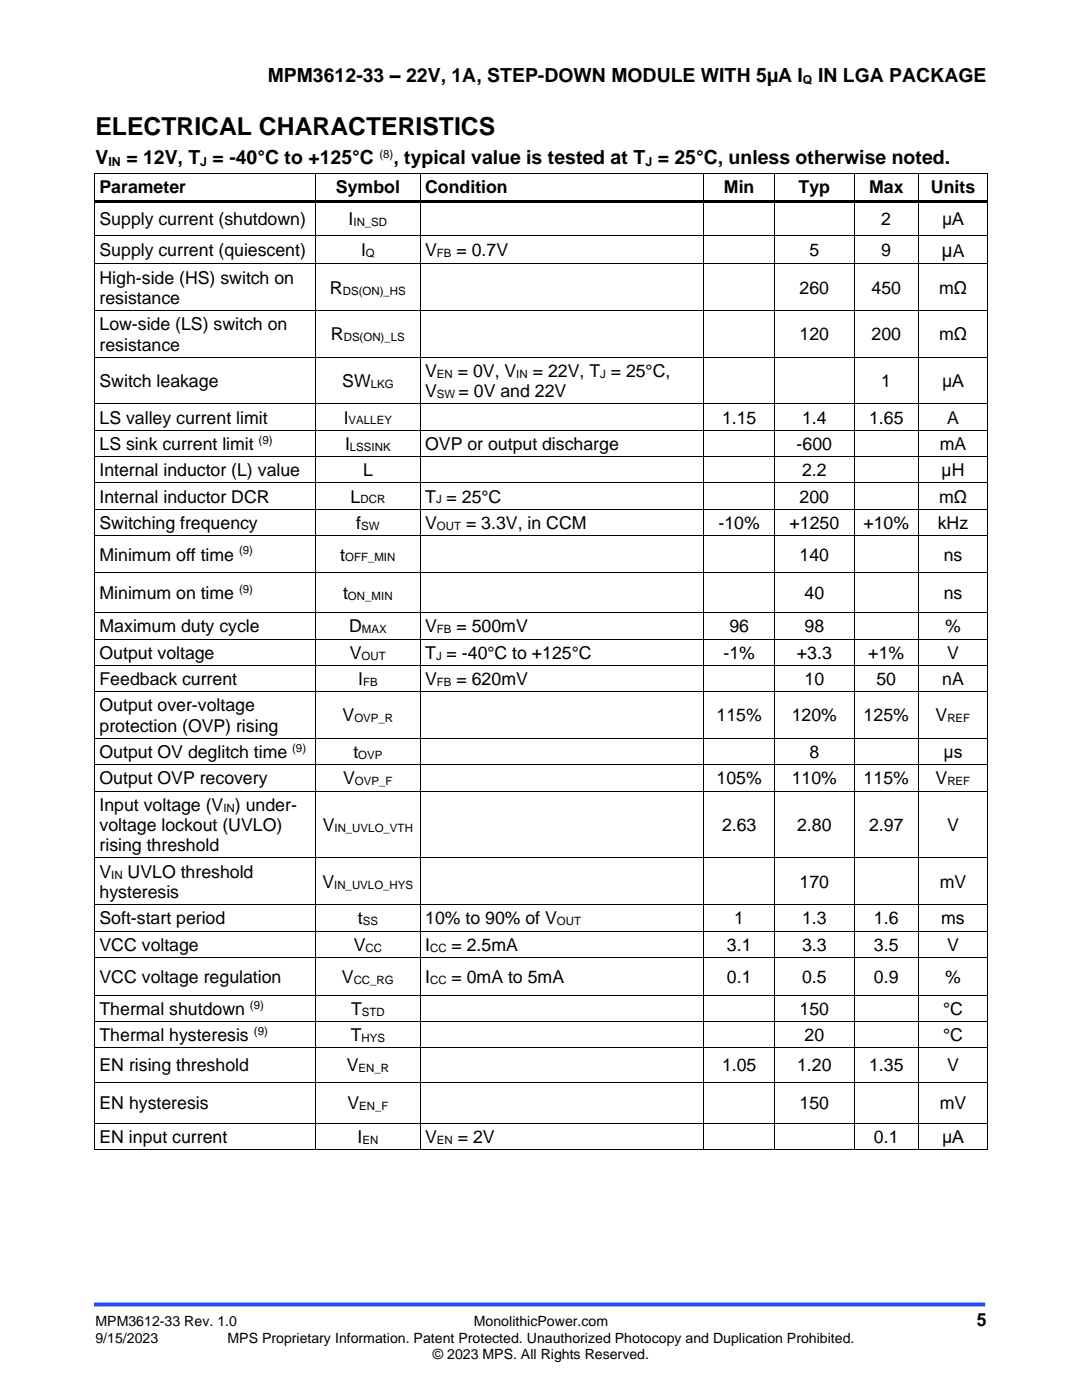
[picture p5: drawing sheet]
<svg xmlns="http://www.w3.org/2000/svg" width="216mm" height="279mm" viewBox="0 0 216 279" stroke-linecap="round" stroke-linejoin="round" font-family="sans-serif">
<defs><g id="words">
<text font-size="4.9" x="19" y="27">ELECTRICAL CHARACTERISTICS</text>
<g font-size="3.9">
<text x="53.4" y="16.3">MPM3612-33 – 22V, 1A, STEP-DOWN MODULE WITH 5µA I</text>
<text x="163.2" y="16.3">IN LGA PACKAGE</text>
<text x="19" y="32.7">V</text>
<text x="25.2" y="32.7">= 12V, T = -40°C to +125°C</text>
<text x="78.5" y="32.7">, typical value is tested at T = 25°C, unless otherwise noted.</text>
<text x="187.9" y="51.3">μA</text>
</g>
<g font-size="3.5">
<text x="19.9" y="38.6">Parameter</text>
<text x="67" y="38.6">Symbol</text>
<text x="84.8" y="38.6">Condition</text>
<text x="144.5" y="38.6">Min</text>
<text x="159.4" y="38.6">Typ</text>
<text x="173.4" y="38.6">Max</text>
<text x="185.8" y="38.6">Units</text>
<text x="19.9" y="44.9">Supply current (shutdown)</text>
<text x="69.6" y="44.9">I</text>
<text x="175.8" y="44.9">2</text>
<text x="188" y="44.9">μA</text>
<text x="19.9" y="51.1">Supply current (quiescent)</text>
<text x="72" y="51.1">I</text>
<text x="84.8" y="51.1">V</text>
<text x="91.1" y="51.1">= 0.7V</text>
<text x="161.5" y="51.1">5</text>
<text x="175.8" y="51.1">9</text>
<text x="19.9" y="56.6">High-side (HS) switch on</text>
<text x="65.8" y="58.6">R</text>
<text x="159.5" y="58.6">260</text>
<text x="173.9" y="58.6">450</text>
<text x="187.4" y="58.6">mΩ</text>
<text x="19.9" y="60.6">resistance</text>
<text x="19.9" y="65.9">Low-side (LS) switch on</text>
<text x="19.9" y="70">resistance</text>
<text x="66" y="67.9">R</text>
<text x="159.5" y="67.9">120</text>
<text x="173.9" y="67.9">200</text>
<text x="187.4" y="67.9">mΩ</text>
<text x="19.9" y="77.2">Switch leakage</text>
<text x="68.3" y="77.2">SW</text>
<text x="84.8" y="75.2">V</text>
<text x="91.3" y="75.2">= 0V, V</text>
<text x="106.3" y="75.2">= 22V, T = 25°C,</text>
<text x="175.8" y="77.2">1</text>
<text x="188" y="77.2">μA</text>
<text x="84.8" y="79.3">V</text>
<text x="91.5" y="79.3">= 0V and 22V</text>
<text x="19.9" y="84.5">LS valley current limit</text>
<text x="19.9" y="89.8">LS sink current limit</text>
<text x="68.6" y="84.5">I</text>
<text x="68.8" y="89.8">I</text>
<text x="84.8" y="89.8">OVP or output discharge</text>
<text x="144.1" y="84.5">1.15</text>
<text x="159" y="89.8">-600</text>
<text x="160" y="84.5">1.4</text>
<text x="173.4" y="84.5">1.65</text>
<text x="187.5" y="89.8">mA</text>
<text x="189" y="84.5">A</text>
<text x="19.9" y="95">Internal inductor (L) value</text>
<text x="72.4" y="95">L</text>
<text x="160" y="95">2.2</text>
<text x="187.9" y="95">µH</text>
<text x="19.9" y="100.3">Internal inductor DCR</text>
<text x="70" y="100.3">L</text>
<text x="84.8" y="100.3">T = 25°C</text>
<text x="159.5" y="100.3">200</text>
<text x="187.4" y="100.3">mΩ</text>
<text x="19.9" y="105.5">Switching frequency</text>
<text x="71.1" y="105.5">f</text>
<text x="84.8" y="105.5">V</text>
<text x="93" y="105.5">= 3.3V, in CCM</text>
<text x="143.4" y="105.5">-10%</text>
<text x="157.5" y="105.5">+1250</text>
<text x="172.3" y="105.5">+10%</text>
<text x="187.1" y="105.5">kHz</text>
<text x="19.9" y="111.9">Minimum off time</text>
<text x="67.9" y="111.9">t</text>
<text x="159.5" y="111.9">140</text>
<text x="188.3" y="111.9">ns</text>
<text x="19.9" y="119.6">Minimum on time</text>
<text x="68.5" y="119.6">t</text>
<text x="160.5" y="119.6">40</text>
<text x="188.3" y="119.6">ns</text>
<text x="19.9" y="126.2">Maximum duty cycle</text>
<text x="19.9" y="131.5">Output voltage</text>
<text x="69.7" y="126.2">D</text>
<text x="69.8" y="131.5">V</text>
<text x="84.8" y="126.2">V</text>
<text x="84.8" y="131.5">T = -40°C to +125°C</text>
<text x="91.1" y="126.2">= 500mV</text>
<text x="144.4" y="131.5">-1%</text>
<text x="145.5" y="126.2">96</text>
<text x="159" y="131.5">+3.3</text>
<text x="160.5" y="126.2">98</text>
<text x="173.3" y="131.5">+1%</text>
<text x="188.6" y="126.2">%</text>
<text x="189" y="131.5">V</text>
<text x="19.9" y="136.7">Feedback current</text>
<text x="71.5" y="136.7">I</text>
<text x="84.8" y="136.7">V</text>
<text x="91.1" y="136.7">= 620mV</text>
<text x="160.5" y="136.7">10</text>
<text x="174.9" y="136.7">50</text>
<text x="188" y="136.7">nA</text>
<text x="19.9" y="142">Output over-voltage</text>
<text x="68.4" y="144">V</text>
<text x="143" y="144">115%</text>
<text x="158" y="144">120%</text>
<text x="172.3" y="144">125%</text>
<text x="186.7" y="144">V</text>
<text x="19.9" y="146">protection (OVP) rising</text>
<text x="19.9" y="151.3">Output OV deglitch time</text>
<text x="70.5" y="151.3">t</text>
<text x="161.5" y="151.3">8</text>
<text x="188.3" y="151.3">μs</text>
<text x="19.9" y="156.5">Output OVP recovery</text>
<text x="19.9" y="161.8">Input voltage (V ) under-</text>
<text x="68.5" y="156.5">V</text>
<text x="143" y="156.5">105%</text>
<text x="158" y="156.5">110%</text>
<text x="172.3" y="156.5">115%</text>
<text x="186.7" y="156.5">V</text>
<text x="19.9" y="165.9">voltage lockout (UVLO)</text>
<text x="64.4" y="165.9">V</text>
<text x="144.1" y="165.9">2.63</text>
<text x="159.1" y="165.9">2.80</text>
<text x="173.4" y="165.9">2.97</text>
<text x="189" y="165.9">V</text>
<text x="19.9" y="169.9">rising threshold</text>
<text x="19.9" y="175.2">V</text>
<text x="19.9" y="179.2">hysteresis</text>
<text x="25.5" y="175.2">UVLO threshold</text>
<text x="64.3" y="177.2">V</text>
<text x="159.5" y="177.2">170</text>
<text x="187.5" y="177.2">mV</text>
<text x="19.9" y="184.5">Soft-start period</text>
<text x="71.4" y="184.5">t</text>
<text x="84.8" y="184.5">10% to 90% of V</text>
<text x="146.5" y="184.5">1</text>
<text x="160" y="184.5">1.3</text>
<text x="174.4" y="184.5">1.6</text>
<text x="187.8" y="184.5">ms</text>
<text x="19.9" y="189.7">VCC voltage</text>
<text x="70.6" y="189.7">V</text>
<text x="84.8" y="189.7">I</text>
<text x="90.1" y="189.7">= 2.5mA</text>
<text x="145" y="189.7">3.1</text>
<text x="160" y="189.7">3.3</text>
<text x="174.4" y="189.7">3.5</text>
<text x="189" y="189.7">V</text>
<text x="19.9" y="196.1">VCC voltage regulation</text>
<text x="68.2" y="196.1">V</text>
<text x="84.8" y="196.1">I</text>
<text x="90.1" y="196.1">= 0mA to 5mA</text>
<text x="145" y="196.1">0.1</text>
<text x="160" y="196.1">0.5</text>
<text x="174.4" y="196.1">0.9</text>
<text x="188.6" y="196.1">%</text>
<text x="19.9" y="202.5">Thermal shutdown</text>
<text x="70" y="202.5">T</text>
<text x="159.5" y="202.5">150</text>
<text x="188.2" y="202.5">°C</text>
<text x="19.9" y="207.8">Thermal hysteresis</text>
<text x="70" y="207.8">T</text>
<text x="160.5" y="207.8">20</text>
<text x="188.2" y="207.8">°C</text>
<text x="19.9" y="213.8">EN rising threshold</text>
<text x="69.2" y="213.8">V</text>
<text x="144.1" y="213.8">1.05</text>
<text x="159.1" y="213.8">1.20</text>
<text x="173.4" y="213.8">1.35</text>
<text x="189" y="213.8">V</text>
<text x="19.9" y="221.4">EN hysteresis</text>
<text x="69.3" y="221.4">V</text>
<text x="159.5" y="221.4">150</text>
<text x="187.5" y="221.4">mV</text>
<text x="19.9" y="228.1">EN input current</text>
<text x="71.3" y="228.1">I</text>
<text x="84.8" y="228.1">V</text>
<text x="91.3" y="228.1">= 2V</text>
<text x="174.4" y="228.1">0.1</text>
<text x="188" y="228.1">μA</text>
<text x="194.9" y="264.6">5</text>
</g>
<g font-size="2.8">
<text x="19" y="264.6">MPM3612-33 Rev. 1.0</text>
<text x="19" y="267.9">9/15/2023</text>
<text x="45.4" y="267.9">MPS Proprietary Information. Patent Protected. Unauthorized Photocopy and Duplication Prohibited.</text>
<text x="94.6" y="264.6">MonolithicPower.com</text>
<text x="86.4" y="271.2">© 2023 MPS. All Rights Reserved.</text>
</g>
<g font-size="2.5">
<text x="160.2" y="16.7">Q</text>
<text x="21.6" y="33.1">IN</text>
<text x="40" y="33.1">J</text>
<text x="128.8" y="33.1">J</text>
</g>
<g font-size="2.3">
<text x="75.7" y="31.5">(8)</text>
<text x="70.5" y="45.1">IN_SD</text>
<text x="73" y="51.3">Q</text>
<text x="87.2" y="51.3">FB</text>
<text x="68.4" y="58.8">DS(ON)_HS</text>
<text x="68.6" y="68.1">DS(ON)_LS</text>
<text x="74" y="77.4">LKG</text>
<text x="87.2" y="75.4">EN</text>
<text x="103" y="75.4">IN</text>
<text x="119.8" y="75.4">J</text>
<text x="87.2" y="79.4">SW</text>
<text x="51.6" y="88.5">(9)</text>
<text x="69.6" y="84.7">VALLEY</text>
<text x="69.8" y="89.9">LSSINK</text>
<text x="71.9" y="100.5">DCR</text>
<text x="87" y="100.5">J</text>
<text x="72.1" y="105.7">SW</text>
<text x="87.2" y="105.7">OUT</text>
<text x="47.7" y="110.6">(9)</text>
<text x="68.9" y="112">OFF_MIN</text>
<text x="47.7" y="118.3">(9)</text>
<text x="69.4" y="119.7">ON_MIN</text>
<text x="72.2" y="131.6">OUT</text>
<text x="72.2" y="126.4">MAX</text>
<text x="87" y="131.6">J</text>
<text x="87.2" y="126.4">FB</text>
<text x="72.4" y="136.9">FB</text>
<text x="87.2" y="136.9">FB</text>
<text x="70.7" y="144.2">OVP_R</text>
<text x="189" y="144.2">REF</text>
<text x="58.3" y="150">(9)</text>
<text x="71.5" y="151.4">OVP</text>
<text x="44.6" y="162">IN</text>
<text x="70.8" y="156.7">OVP_F</text>
<text x="189" y="156.7">REF</text>
<text x="66.7" y="166">IN_UVLO_VTH</text>
<text x="22.2" y="175.3">IN</text>
<text x="66.7" y="177.3">IN_UVLO_HYS</text>
<text x="72.4" y="184.7">SS</text>
<text x="111.1" y="184.7">OUT</text>
<text x="72.9" y="189.9">CC</text>
<text x="85.8" y="189.9">CC</text>
<text x="70.6" y="196.3">CC_RG</text>
<text x="85.8" y="196.3">CC</text>
<text x="49.9" y="201.3">(9)</text>
<text x="72.2" y="202.7">STD</text>
<text x="50.7" y="206.5">(9)</text>
<text x="72.1" y="207.9">HYS</text>
<text x="71.5" y="214">EN_R</text>
<text x="71.7" y="221.5">EN_F</text>
<text x="72.3" y="228.3">EN</text>
<text x="87.2" y="228.3">EN</text>
</g>
</g></defs>
<path d="M18.8 260.3h177.8" fill="none" stroke="#1c4eff" stroke-width=".79" stroke-linecap="butt"/>
<g fill="#000">
<path d="M18.7 34.6h.2v.7h-.2z" fill-rule="evenodd"/>
<path d="M18.7 34.6h.2v.2h-.2z" fill-rule="evenodd"/>
<path d="M62.9 34.8h.2v.5h-.2z" fill-rule="evenodd"/>
<path d="M62.9 34.6h.2v.2h-.2z" fill-rule="evenodd"/>
<path d="M83.7 34.8h.2v.5h-.2z" fill-rule="evenodd"/>
<path d="M83.7 34.6h.2v.2h-.2z" fill-rule="evenodd"/>
<path d="M140.4 34.8h.1v.5h-.1z" fill-rule="evenodd"/>
<path d="M140.4 34.6h.1v.2h-.1z" fill-rule="evenodd"/>
<path d="M154.5 34.8h.2v.5h-.2z" fill-rule="evenodd"/>
<path d="M154.5 34.6h.2v.2h-.2z" fill-rule="evenodd"/>
<path d="M170.4 34.8h.1v.5h-.1z" fill-rule="evenodd"/>
<path d="M170.4 34.6h.1v.2h-.1z" fill-rule="evenodd"/>
<path d="M183.2 34.8h.1v.5h-.1z" fill-rule="evenodd"/>
<path d="M183.2 34.6h.1v.2h-.1z" fill-rule="evenodd"/>
<path d="M197 34.6h.2v.7h-.2z" fill-rule="evenodd"/>
<path d="M197 34.6h.2v.2h-.2z" fill-rule="evenodd"/>
<path d="M18.7 39.9h.2v1h-.2z" fill-rule="evenodd"/>
<path d="M18.7 46.9h.2v.7h-.2z" fill-rule="evenodd"/>
<path d="M18.7 52.6h.2v.7h-.2z" fill-rule="evenodd"/>
<path d="M18.9 39.9h44v.5h-44z" fill-rule="evenodd"/>
<path d="M62.9 40.4h.2v.5h-.2z" fill-rule="evenodd"/>
<path d="M62.9 39.9h.6v.5h-.6z" fill-rule="evenodd"/>
<path d="M62.9 46.9h.2v.7h-.2z" fill-rule="evenodd"/>
<path d="M62.9 52.6h.2v.7h-.2z" fill-rule="evenodd"/>
<path d="M63.5 39.9h20.2v.5h-20.2z" fill-rule="evenodd"/>
<path d="M83.7 40.4h.2v.5h-.2z" fill-rule="evenodd"/>
<path d="M83.7 39.9h.6v.5h-.6z" fill-rule="evenodd"/>
<path d="M83.7 46.9h.2v.7h-.2z" fill-rule="evenodd"/>
<path d="M83.7 52.6h.2v.7h-.2z" fill-rule="evenodd"/>
<path d="M84.3 39.9h56.1v.5h-56.1z" fill-rule="evenodd"/>
<path d="M140.4 40.4h.1v.5h-.1z" fill-rule="evenodd"/>
<path d="M140.4 39.9h.5v.5h-.5z" fill-rule="evenodd"/>
<path d="M140.4 46.9h.1v.7h-.1z" fill-rule="evenodd"/>
<path d="M140.4 52.6h.1v.7h-.1z" fill-rule="evenodd"/>
<path d="M140.9 39.9h13.6v.5h-13.6z" fill-rule="evenodd"/>
<path d="M154.5 40.4h.2v.5h-.2z" fill-rule="evenodd"/>
<path d="M154.5 39.9h.5v.5h-.5z" fill-rule="evenodd"/>
<path d="M154.5 46.9h.2v.7h-.2z" fill-rule="evenodd"/>
<path d="M154.5 52.6h.2v.7h-.2z" fill-rule="evenodd"/>
<path d="M155 39.9h15.4v.5h-15.4z" fill-rule="evenodd"/>
<path d="M170.4 40.4h.1v.5h-.1z" fill-rule="evenodd"/>
<path d="M170.4 39.9h.5v.5h-.5z" fill-rule="evenodd"/>
<path d="M170.4 46.9h.1v.7h-.1z" fill-rule="evenodd"/>
<path d="M170.4 52.6h.1v.7h-.1z" fill-rule="evenodd"/>
<path d="M170.9 39.9h12.3v.5h-12.3z" fill-rule="evenodd"/>
<path d="M183.2 40.4h.1v.5h-.1z" fill-rule="evenodd"/>
<path d="M183.2 39.9h.5v.5h-.5z" fill-rule="evenodd"/>
<path d="M183.2 46.9h.1v.7h-.1z" fill-rule="evenodd"/>
<path d="M183.2 52.6h.1v.7h-.1z" fill-rule="evenodd"/>
<path d="M183.7 39.9h13.3v.5h-13.3z" fill-rule="evenodd"/>
<path d="M197 39.9h.2v1h-.2z" fill-rule="evenodd"/>
<path d="M197 46.9h.2v.7h-.2z" fill-rule="evenodd"/>
<path d="M197 52.6h.2v.7h-.2z" fill-rule="evenodd"/>
<path d="M18.7 61.9h.2v.7h-.2z" fill-rule="evenodd"/>
<path d="M18.7 71.2h.2v.7h-.2z" fill-rule="evenodd"/>
<path d="M62.9 61.9h.2v.7h-.2z" fill-rule="evenodd"/>
<path d="M62.9 71.2h.2v.7h-.2z" fill-rule="evenodd"/>
<path d="M83.7 61.9h.2v.7h-.2z" fill-rule="evenodd"/>
<path d="M83.7 71.2h.2v.7h-.2z" fill-rule="evenodd"/>
<path d="M140.4 61.9h.1v.7h-.1z" fill-rule="evenodd"/>
<path d="M140.4 71.2h.1v.7h-.1z" fill-rule="evenodd"/>
<path d="M154.5 61.9h.2v.7h-.2z" fill-rule="evenodd"/>
<path d="M154.5 71.2h.2v.7h-.2z" fill-rule="evenodd"/>
<path d="M170.4 61.9h.1v.7h-.1z" fill-rule="evenodd"/>
<path d="M170.4 71.2h.1v.7h-.1z" fill-rule="evenodd"/>
<path d="M183.2 61.9h.1v.7h-.1z" fill-rule="evenodd"/>
<path d="M183.2 71.2h.1v.7h-.1z" fill-rule="evenodd"/>
<path d="M197 61.9h.2v.7h-.2z" fill-rule="evenodd"/>
<path d="M197 71.2h.2v.7h-.2z" fill-rule="evenodd"/>
<path d="M18.7 80.5h.2v.7h-.2z" fill-rule="evenodd"/>
<path d="M18.7 85.8h.2v.7h-.2z" fill-rule="evenodd"/>
<path d="M18.7 91h.2v.7h-.2z" fill-rule="evenodd"/>
<path d="M18.7 96.3h.2v.7h-.2z" fill-rule="evenodd"/>
<path d="M62.9 80.5h.2v.7h-.2z" fill-rule="evenodd"/>
<path d="M62.9 85.8h.2v.7h-.2z" fill-rule="evenodd"/>
<path d="M62.9 91h.2v.7h-.2z" fill-rule="evenodd"/>
<path d="M62.9 96.3h.2v.7h-.2z" fill-rule="evenodd"/>
<path d="M83.7 80.5h.2v.7h-.2z" fill-rule="evenodd"/>
<path d="M83.7 85.8h.2v.7h-.2z" fill-rule="evenodd"/>
<path d="M83.7 91h.2v.7h-.2z" fill-rule="evenodd"/>
<path d="M83.7 96.3h.2v.7h-.2z" fill-rule="evenodd"/>
<path d="M140.4 80.5h.1v.7h-.1z" fill-rule="evenodd"/>
<path d="M140.4 85.8h.1v.7h-.1z" fill-rule="evenodd"/>
<path d="M140.4 91h.1v.7h-.1z" fill-rule="evenodd"/>
<path d="M140.4 96.3h.1v.7h-.1z" fill-rule="evenodd"/>
<path d="M154.5 80.5h.2v.7h-.2z" fill-rule="evenodd"/>
<path d="M154.5 85.8h.2v.7h-.2z" fill-rule="evenodd"/>
<path d="M154.5 91h.2v.7h-.2z" fill-rule="evenodd"/>
<path d="M154.5 96.3h.2v.7h-.2z" fill-rule="evenodd"/>
<path d="M170.4 80.5h.1v.7h-.1z" fill-rule="evenodd"/>
<path d="M170.4 85.8h.1v.7h-.1z" fill-rule="evenodd"/>
<path d="M170.4 91h.1v.7h-.1z" fill-rule="evenodd"/>
<path d="M170.4 96.3h.1v.7h-.1z" fill-rule="evenodd"/>
<path d="M183.2 80.5h.1v.7h-.1z" fill-rule="evenodd"/>
<path d="M183.2 85.8h.1v.7h-.1z" fill-rule="evenodd"/>
<path d="M183.2 91h.1v.7h-.1z" fill-rule="evenodd"/>
<path d="M183.2 96.3h.1v.7h-.1z" fill-rule="evenodd"/>
<path d="M197 80.5h.2v.7h-.2z" fill-rule="evenodd"/>
<path d="M197 85.8h.2v.7h-.2z" fill-rule="evenodd"/>
<path d="M197 91h.2v.7h-.2z" fill-rule="evenodd"/>
<path d="M197 96.3h.2v.7h-.2z" fill-rule="evenodd"/>
<path d="M18.7 101.5h.2v.7h-.2z" fill-rule="evenodd"/>
<path d="M18.7 106.8h.2v.7h-.2z" fill-rule="evenodd"/>
<path d="M18.7 114.2h.2v.7h-.2z" fill-rule="evenodd"/>
<path d="M62.9 101.5h.2v.7h-.2z" fill-rule="evenodd"/>
<path d="M62.9 106.8h.2v.7h-.2z" fill-rule="evenodd"/>
<path d="M62.9 114.2h.2v.7h-.2z" fill-rule="evenodd"/>
<path d="M83.7 101.5h.2v.7h-.2z" fill-rule="evenodd"/>
<path d="M83.7 106.8h.2v.7h-.2z" fill-rule="evenodd"/>
<path d="M83.7 114.2h.2v.7h-.2z" fill-rule="evenodd"/>
<path d="M140.4 101.5h.1v.7h-.1z" fill-rule="evenodd"/>
<path d="M140.4 106.8h.1v.7h-.1z" fill-rule="evenodd"/>
<path d="M140.4 114.2h.1v.7h-.1z" fill-rule="evenodd"/>
<path d="M154.5 101.5h.2v.7h-.2z" fill-rule="evenodd"/>
<path d="M154.5 106.8h.2v.7h-.2z" fill-rule="evenodd"/>
<path d="M154.5 114.2h.2v.7h-.2z" fill-rule="evenodd"/>
<path d="M170.4 101.5h.1v.7h-.1z" fill-rule="evenodd"/>
<path d="M170.4 106.8h.1v.7h-.1z" fill-rule="evenodd"/>
<path d="M170.4 114.2h.1v.7h-.1z" fill-rule="evenodd"/>
<path d="M183.2 101.5h.1v.7h-.1z" fill-rule="evenodd"/>
<path d="M183.2 106.8h.1v.7h-.1z" fill-rule="evenodd"/>
<path d="M183.2 114.2h.1v.7h-.1z" fill-rule="evenodd"/>
<path d="M197 101.5h.2v.7h-.2z" fill-rule="evenodd"/>
<path d="M197 106.8h.2v.7h-.2z" fill-rule="evenodd"/>
<path d="M197 114.2h.2v.7h-.2z" fill-rule="evenodd"/>
<path d="M18.7 122.2h.2v.7h-.2z" fill-rule="evenodd"/>
<path d="M18.7 127.5h.2v.7h-.2z" fill-rule="evenodd"/>
<path d="M18.7 132.7h.2v.7h-.2z" fill-rule="evenodd"/>
<path d="M18.7 138h.2v.6h-.2z" fill-rule="evenodd"/>
<path d="M62.9 122.2h.2v.7h-.2z" fill-rule="evenodd"/>
<path d="M62.9 127.5h.2v.7h-.2z" fill-rule="evenodd"/>
<path d="M62.9 132.7h.2v.7h-.2z" fill-rule="evenodd"/>
<path d="M62.9 138h.2v.6h-.2z" fill-rule="evenodd"/>
<path d="M83.7 122.2h.2v.7h-.2z" fill-rule="evenodd"/>
<path d="M83.7 127.5h.2v.7h-.2z" fill-rule="evenodd"/>
<path d="M83.7 132.7h.2v.7h-.2z" fill-rule="evenodd"/>
<path d="M83.7 138h.2v.6h-.2z" fill-rule="evenodd"/>
<path d="M140.4 122.2h.1v.7h-.1z" fill-rule="evenodd"/>
<path d="M140.4 127.5h.1v.7h-.1z" fill-rule="evenodd"/>
<path d="M140.4 132.7h.1v.7h-.1z" fill-rule="evenodd"/>
<path d="M140.4 138h.1v.6h-.1z" fill-rule="evenodd"/>
<path d="M154.5 122.2h.2v.7h-.2z" fill-rule="evenodd"/>
<path d="M154.5 127.5h.2v.7h-.2z" fill-rule="evenodd"/>
<path d="M154.5 132.7h.2v.7h-.2z" fill-rule="evenodd"/>
<path d="M154.5 138h.2v.6h-.2z" fill-rule="evenodd"/>
<path d="M170.4 122.2h.1v.7h-.1z" fill-rule="evenodd"/>
<path d="M170.4 127.5h.1v.7h-.1z" fill-rule="evenodd"/>
<path d="M170.4 132.7h.1v.7h-.1z" fill-rule="evenodd"/>
<path d="M170.4 138h.1v.6h-.1z" fill-rule="evenodd"/>
<path d="M183.2 122.2h.1v.7h-.1z" fill-rule="evenodd"/>
<path d="M183.2 127.5h.1v.7h-.1z" fill-rule="evenodd"/>
<path d="M183.2 132.7h.1v.7h-.1z" fill-rule="evenodd"/>
<path d="M183.2 138h.1v.6h-.1z" fill-rule="evenodd"/>
<path d="M197 122.2h.2v.7h-.2z" fill-rule="evenodd"/>
<path d="M197 127.5h.2v.7h-.2z" fill-rule="evenodd"/>
<path d="M197 132.7h.2v.7h-.2z" fill-rule="evenodd"/>
<path d="M197 138h.2v.6h-.2z" fill-rule="evenodd"/>
<path d="M18.7 147.3h.2v.7h-.2z" fill-rule="evenodd"/>
<path d="M18.7 152.5h.2v.7h-.2z" fill-rule="evenodd"/>
<path d="M18.7 157.8h.2v.7h-.2z" fill-rule="evenodd"/>
<path d="M62.9 147.3h.2v.7h-.2z" fill-rule="evenodd"/>
<path d="M62.9 152.5h.2v.7h-.2z" fill-rule="evenodd"/>
<path d="M62.9 157.8h.2v.7h-.2z" fill-rule="evenodd"/>
<path d="M83.7 147.3h.2v.7h-.2z" fill-rule="evenodd"/>
<path d="M83.7 152.5h.2v.7h-.2z" fill-rule="evenodd"/>
<path d="M83.7 157.8h.2v.7h-.2z" fill-rule="evenodd"/>
<path d="M140.4 147.3h.1v.7h-.1z" fill-rule="evenodd"/>
<path d="M140.4 152.5h.1v.7h-.1z" fill-rule="evenodd"/>
<path d="M140.4 157.8h.1v.7h-.1z" fill-rule="evenodd"/>
<path d="M154.5 147.3h.2v.7h-.2z" fill-rule="evenodd"/>
<path d="M154.5 152.5h.2v.7h-.2z" fill-rule="evenodd"/>
<path d="M154.5 157.8h.2v.7h-.2z" fill-rule="evenodd"/>
<path d="M170.4 147.3h.1v.7h-.1z" fill-rule="evenodd"/>
<path d="M170.4 152.5h.1v.7h-.1z" fill-rule="evenodd"/>
<path d="M170.4 157.8h.1v.7h-.1z" fill-rule="evenodd"/>
<path d="M183.2 147.3h.1v.7h-.1z" fill-rule="evenodd"/>
<path d="M183.2 152.5h.1v.7h-.1z" fill-rule="evenodd"/>
<path d="M183.2 157.8h.1v.7h-.1z" fill-rule="evenodd"/>
<path d="M197 147.3h.2v.7h-.2z" fill-rule="evenodd"/>
<path d="M197 152.5h.2v.7h-.2z" fill-rule="evenodd"/>
<path d="M197 157.8h.2v.7h-.2z" fill-rule="evenodd"/>
<path d="M18.7 171.1h.2v.7h-.2z" fill-rule="evenodd"/>
<path d="M62.9 171.1h.2v.7h-.2z" fill-rule="evenodd"/>
<path d="M83.7 171.1h.2v.7h-.2z" fill-rule="evenodd"/>
<path d="M140.4 171.1h.1v.7h-.1z" fill-rule="evenodd"/>
<path d="M154.5 171.1h.2v.7h-.2z" fill-rule="evenodd"/>
<path d="M170.4 171.1h.1v.7h-.1z" fill-rule="evenodd"/>
<path d="M183.2 171.1h.1v.7h-.1z" fill-rule="evenodd"/>
<path d="M197 171.1h.2v.7h-.2z" fill-rule="evenodd"/>
<path d="M18.7 180.5h.2v.7h-.2z" fill-rule="evenodd"/>
<path d="M18.7 185.7h.2v.7h-.2z" fill-rule="evenodd"/>
<path d="M18.7 191h.2v.7h-.2z" fill-rule="evenodd"/>
<path d="M18.7 198.5h.2v.7h-.2z" fill-rule="evenodd"/>
<path d="M62.9 180.5h.2v.7h-.2z" fill-rule="evenodd"/>
<path d="M62.9 185.7h.2v.7h-.2z" fill-rule="evenodd"/>
<path d="M62.9 191h.2v.7h-.2z" fill-rule="evenodd"/>
<path d="M62.9 198.5h.2v.7h-.2z" fill-rule="evenodd"/>
<path d="M83.7 180.5h.2v.7h-.2z" fill-rule="evenodd"/>
<path d="M83.7 185.7h.2v.7h-.2z" fill-rule="evenodd"/>
<path d="M83.7 191h.2v.7h-.2z" fill-rule="evenodd"/>
<path d="M83.7 198.5h.2v.7h-.2z" fill-rule="evenodd"/>
<path d="M140.4 180.5h.1v.7h-.1z" fill-rule="evenodd"/>
<path d="M140.4 185.7h.1v.7h-.1z" fill-rule="evenodd"/>
<path d="M140.4 191h.1v.7h-.1z" fill-rule="evenodd"/>
<path d="M140.4 198.5h.1v.7h-.1z" fill-rule="evenodd"/>
<path d="M154.5 180.5h.2v.7h-.2z" fill-rule="evenodd"/>
<path d="M154.5 185.7h.2v.7h-.2z" fill-rule="evenodd"/>
<path d="M154.5 191h.2v.7h-.2z" fill-rule="evenodd"/>
<path d="M154.5 198.5h.2v.7h-.2z" fill-rule="evenodd"/>
<path d="M170.4 180.5h.1v.7h-.1z" fill-rule="evenodd"/>
<path d="M170.4 185.7h.1v.7h-.1z" fill-rule="evenodd"/>
<path d="M170.4 191h.1v.7h-.1z" fill-rule="evenodd"/>
<path d="M170.4 198.5h.1v.7h-.1z" fill-rule="evenodd"/>
<path d="M183.2 180.5h.1v.7h-.1z" fill-rule="evenodd"/>
<path d="M183.2 185.7h.1v.7h-.1z" fill-rule="evenodd"/>
<path d="M183.2 191h.1v.7h-.1z" fill-rule="evenodd"/>
<path d="M183.2 198.5h.1v.7h-.1z" fill-rule="evenodd"/>
<path d="M197 180.5h.2v.7h-.2z" fill-rule="evenodd"/>
<path d="M197 185.7h.2v.7h-.2z" fill-rule="evenodd"/>
<path d="M197 191h.2v.7h-.2z" fill-rule="evenodd"/>
<path d="M197 198.5h.2v.7h-.2z" fill-rule="evenodd"/>
<path d="M18.7 203.8h.2v.7h-.2z" fill-rule="evenodd"/>
<path d="M18.7 209h.2v.7h-.2z" fill-rule="evenodd"/>
<path d="M18.7 215.9h.2v.7h-.2z" fill-rule="evenodd"/>
<path d="M62.9 203.8h.2v.7h-.2z" fill-rule="evenodd"/>
<path d="M62.9 209h.2v.7h-.2z" fill-rule="evenodd"/>
<path d="M62.9 215.9h.2v.7h-.2z" fill-rule="evenodd"/>
<path d="M83.7 203.8h.2v.7h-.2z" fill-rule="evenodd"/>
<path d="M83.7 209h.2v.7h-.2z" fill-rule="evenodd"/>
<path d="M83.7 215.9h.2v.7h-.2z" fill-rule="evenodd"/>
<path d="M140.4 203.8h.1v.7h-.1z" fill-rule="evenodd"/>
<path d="M140.4 209h.1v.7h-.1z" fill-rule="evenodd"/>
<path d="M140.4 215.9h.1v.7h-.1z" fill-rule="evenodd"/>
<path d="M154.5 203.8h.2v.7h-.2z" fill-rule="evenodd"/>
<path d="M154.5 209h.2v.7h-.2z" fill-rule="evenodd"/>
<path d="M154.5 215.9h.2v.7h-.2z" fill-rule="evenodd"/>
<path d="M170.4 203.8h.1v.7h-.1z" fill-rule="evenodd"/>
<path d="M170.4 209h.1v.7h-.1z" fill-rule="evenodd"/>
<path d="M170.4 215.9h.1v.7h-.1z" fill-rule="evenodd"/>
<path d="M183.2 203.8h.1v.7h-.1z" fill-rule="evenodd"/>
<path d="M183.2 209h.1v.7h-.1z" fill-rule="evenodd"/>
<path d="M183.2 215.9h.1v.7h-.1z" fill-rule="evenodd"/>
<path d="M197 203.8h.2v.7h-.2z" fill-rule="evenodd"/>
<path d="M197 209h.2v.7h-.2z" fill-rule="evenodd"/>
<path d="M197 215.9h.2v.7h-.2z" fill-rule="evenodd"/>
<path d="M18.7 224.1h.2v.7h-.2z" fill-rule="evenodd"/>
<path d="M18.7 229.4h.2v.1h-.2z" fill-rule="evenodd"/>
<path d="M18.7 229.4h.2v.1h-.2z" fill-rule="evenodd"/>
<path d="M62.9 224.1h.2v.7h-.2z" fill-rule="evenodd"/>
<path d="M62.9 229.4h.2v.1h-.2z" fill-rule="evenodd"/>
<path d="M83.7 224.1h.2v.7h-.2z" fill-rule="evenodd"/>
<path d="M83.7 229.4h.2v.1h-.2z" fill-rule="evenodd"/>
<path d="M140.4 224.1h.1v.7h-.1z" fill-rule="evenodd"/>
<path d="M140.4 229.4h.1v.1h-.1z" fill-rule="evenodd"/>
<path d="M154.5 224.1h.2v.7h-.2z" fill-rule="evenodd"/>
<path d="M154.5 229.4h.2v.1h-.2z" fill-rule="evenodd"/>
<path d="M170.4 224.1h.1v.7h-.1z" fill-rule="evenodd"/>
<path d="M170.4 229.4h.1v.1h-.1z" fill-rule="evenodd"/>
<path d="M183.2 224.1h.1v.7h-.1z" fill-rule="evenodd"/>
<path d="M183.2 229.4h.1v.1h-.1z" fill-rule="evenodd"/>
<path d="M197 224.1h.2v.7h-.2z" fill-rule="evenodd"/>
<path d="M197 229.4h.2v.1h-.2z" fill-rule="evenodd"/>
<path d="M197 229.4h.2v.1h-.2z" fill-rule="evenodd"/>
</g>
<g fill="none" stroke="#000" stroke-width=".2">
<path d="M18.8 35.3v4.6M18.9 34.7h44M63 35.3v4.6M63.1 34.7h20.6M83.8 35.3v4.6M83.9 34.7h56.5M140.5 35.3v4.6M140.5 34.7h14M154.6 35.3v4.6M154.7 34.7h15.7M170.4 35.3v4.6M170.5 34.7h12.7"/>
<path d="M183.3 35.3v4.6M183.3 34.7h13.7M197.1 35.3v4.6M18.8 40.9v6M18.8 47.6v5M18.8 53.3v8.6M18.9 47h44M18.9 52.7h44M63 40.9v6M63 47.6v5M63 53.3v8.6M63.1 47h20.6"/>
<path d="M63.1 52.7h20.6M83.8 40.9v6M83.8 47.6v5M83.8 53.3v8.6M83.9 47h56.5M83.9 52.7h56.5M140.5 40.9v6M140.5 47.6v5M140.5 53.3v8.6M140.5 47h14M140.5 52.7h14M154.6 40.9v6"/>
<path d="M154.6 47.6v5M154.6 53.3v8.6M154.7 47h15.7M154.7 52.7h15.7M170.4 40.9v6M170.4 47.6v5M170.4 53.3v8.6M170.5 47h12.7M170.5 52.7h12.7M183.3 40.9v6M183.3 47.6v5M183.3 53.3v8.6"/>
<path d="M183.3 47h13.7M183.3 52.7h13.7M197.1 40.9v6M197.1 47.6v5M197.1 53.3v8.6M18.8 62.6v8.6M18.8 71.9v8.6M18.9 62h44M18.9 71.3h44M63 62.6v8.6M63 71.9v8.6M63.1 62h20.6"/>
<path d="M63.1 71.3h20.6M83.8 62.6v8.6M83.8 71.9v8.6M83.9 62h56.5M83.9 71.3h56.5M140.5 62.6v8.6M140.5 71.9v8.6M140.5 62h14M140.5 71.3h14M154.6 62.6v8.6M154.6 71.9v8.6M154.7 62h15.7"/>
<path d="M154.7 71.3h15.7M170.4 62.6v8.6M170.4 71.9v8.6M170.5 62h12.7M170.5 71.3h12.7M183.3 62.6v8.6M183.3 71.9v8.6M183.3 62h13.7M183.3 71.3h13.7M197.1 62.6v8.6M197.1 71.9v8.6M18.8 81.2v4.6"/>
<path d="M18.8 86.5v4.5M18.8 91.7v4.6M18.8 97v4.5M18.9 80.6h44M18.9 85.9h44M18.9 91.1h44M18.9 96.4h44M63 81.2v4.6M63 86.5v4.5M63 91.7v4.6M63 97v4.5M63.1 80.6h20.6"/>
<path d="M63.1 85.9h20.6M63.1 91.1h20.6M63.1 96.4h20.6M83.8 81.2v4.6M83.8 86.5v4.5M83.8 91.7v4.6M83.8 97v4.5M83.9 80.6h56.5M83.9 85.9h56.5M83.9 91.1h56.5M83.9 96.4h56.5M140.5 81.2v4.6"/>
<path d="M140.5 86.5v4.5M140.5 91.7v4.6M140.5 97v4.5M140.5 80.6h14M140.5 85.9h14M140.5 91.1h14M140.5 96.4h14M154.6 81.2v4.6M154.6 86.5v4.5M154.6 91.7v4.6M154.6 97v4.5M154.7 80.6h15.7"/>
<path d="M154.7 85.9h15.7M154.7 91.1h15.7M154.7 96.4h15.7M170.4 81.2v4.6M170.4 86.5v4.5M170.4 91.7v4.6M170.4 97v4.5M170.5 80.6h12.7M170.5 85.9h12.7M170.5 91.1h12.7M170.5 96.4h12.7M183.3 81.2v4.6"/>
<path d="M183.3 86.5v4.5M183.3 91.7v4.6M183.3 97v4.5M183.3 80.6h13.7M183.3 85.9h13.7M183.3 91.1h13.7M183.3 96.4h13.7M197.1 81.2v4.6M197.1 86.5v4.5M197.1 91.7v4.6M197.1 97v4.5M18.8 102.2v4.6"/>
<path d="M18.8 107.5v6.7M18.8 114.9v7.3M18.9 101.6h44M18.9 106.9h44M18.9 114.3h44M63 102.2v4.6M63 107.5v6.7M63 114.9v7.3M63.1 101.6h20.6M63.1 106.9h20.6M63.1 114.3h20.6M83.8 102.2v4.6"/>
<path d="M83.8 107.5v6.7M83.8 114.9v7.3M83.9 101.6h56.5M83.9 106.9h56.5M83.9 114.3h56.5M140.5 102.2v4.6M140.5 107.5v6.7M140.5 114.9v7.3M140.5 101.6h14M140.5 106.9h14M140.5 114.3h14M154.6 102.2v4.6"/>
<path d="M154.6 107.5v6.7M154.6 114.9v7.3M154.7 101.6h15.7M154.7 106.9h15.7M154.7 114.3h15.7M170.4 102.2v4.6M170.4 107.5v6.7M170.4 114.9v7.3M170.5 101.6h12.7M170.5 106.9h12.7M170.5 114.3h12.7M183.3 102.2v4.6"/>
<path d="M183.3 107.5v6.7M183.3 114.9v7.3M183.3 101.6h13.7M183.3 106.9h13.7M183.3 114.3h13.7M197.1 102.2v4.6M197.1 107.5v6.7M197.1 114.9v7.3M18.8 122.9v4.6M18.8 128.2v4.5M18.8 133.4v4.6M18.8 138.6v8.7"/>
<path d="M18.9 122.3h44M18.9 127.5h44M18.9 132.8h44M18.9 138h44M63 122.9v4.6M63 128.2v4.5M63 133.4v4.6M63 138.6v8.7M63.1 122.3h20.6M63.1 127.5h20.6M63.1 132.8h20.6M63.1 138h20.6"/>
<path d="M83.8 122.9v4.6M83.8 128.2v4.5M83.8 133.4v4.6M83.8 138.6v8.7M83.9 122.3h56.5M83.9 127.5h56.5M83.9 132.8h56.5M83.9 138h56.5M140.5 122.9v4.6M140.5 128.2v4.5M140.5 133.4v4.6M140.5 138.6v8.7"/>
<path d="M140.5 122.3h14M140.5 127.5h14M140.5 132.8h14M140.5 138h14M154.6 122.9v4.6M154.6 128.2v4.5M154.6 133.4v4.6M154.6 138.6v8.7M154.7 122.3h15.7M154.7 127.5h15.7M154.7 132.8h15.7M154.7 138h15.7"/>
<path d="M170.4 122.9v4.6M170.4 128.2v4.5M170.4 133.4v4.6M170.4 138.6v8.7M170.5 122.3h12.7M170.5 127.5h12.7M170.5 132.8h12.7M170.5 138h12.7M183.3 122.9v4.6M183.3 128.2v4.5M183.3 133.4v4.6M183.3 138.6v8.7"/>
<path d="M183.3 122.3h13.7M183.3 127.5h13.7M183.3 132.8h13.7M183.3 138h13.7M197.1 122.9v4.6M197.1 128.2v4.5M197.1 133.4v4.6M197.1 138.6v8.7M18.8 148v4.5M18.8 153.2v4.6M18.8 158.5v12.6M18.9 147.4h44"/>
<path d="M18.9 152.6h44M18.9 157.9h44M63 148v4.5M63 153.2v4.6M63 158.5v12.6M63.1 147.4h20.6M63.1 152.6h20.6M63.1 157.9h20.6M83.8 148v4.5M83.8 153.2v4.6M83.8 158.5v12.6M83.9 147.4h56.5"/>
<path d="M83.9 152.6h56.5M83.9 157.9h56.5M140.5 148v4.5M140.5 153.2v4.6M140.5 158.5v12.6M140.5 147.4h14M140.5 152.6h14M140.5 157.9h14M154.6 148v4.5M154.6 153.2v4.6M154.6 158.5v12.6M154.7 147.4h15.7"/>
<path d="M154.7 152.6h15.7M154.7 157.9h15.7M170.4 148v4.5M170.4 153.2v4.6M170.4 158.5v12.6M170.5 147.4h12.7M170.5 152.6h12.7M170.5 157.9h12.7M183.3 148v4.5M183.3 153.2v4.6M183.3 158.5v12.6M183.3 147.4h13.7"/>
<path d="M183.3 152.6h13.7M183.3 157.9h13.7M197.1 148v4.5M197.1 153.2v4.6M197.1 158.5v12.6M18.8 171.8v8.7M18.9 171.2h44M63 171.8v8.7M63.1 171.2h20.6M83.8 171.8v8.7M83.9 171.2h56.5M140.5 171.8v8.7"/>
<path d="M140.5 171.2h14M154.6 171.8v8.7M154.7 171.2h15.7M170.4 171.8v8.7M170.5 171.2h12.7M183.3 171.8v8.7M183.3 171.2h13.7M197.1 171.8v8.7M18.8 181.2v4.5M18.8 186.4v4.6M18.8 191.7v6.8M18.8 199.2v4.6"/>
<path d="M18.9 180.5h44M18.9 185.8h44M18.9 191.1h44M18.9 198.6h44M63 181.2v4.5M63 186.4v4.6M63 191.7v6.8M63 199.2v4.6M63.1 180.5h20.6M63.1 185.8h20.6M63.1 191.1h20.6M63.1 198.6h20.6"/>
<path d="M83.8 181.2v4.5M83.8 186.4v4.6M83.8 191.7v6.8M83.8 199.2v4.6M83.9 180.5h56.5M83.9 185.8h56.5M83.9 191.1h56.5M83.9 198.6h56.5M140.5 181.2v4.5M140.5 186.4v4.6M140.5 191.7v6.8M140.5 199.2v4.6"/>
<path d="M140.5 180.5h14M140.5 185.8h14M140.5 191.1h14M140.5 198.6h14M154.6 181.2v4.5M154.6 186.4v4.6M154.6 191.7v6.8M154.6 199.2v4.6M154.7 180.5h15.7M154.7 185.8h15.7M154.7 191.1h15.7M154.7 198.6h15.7"/>
<path d="M170.4 181.2v4.5M170.4 186.4v4.6M170.4 191.7v6.8M170.4 199.2v4.6M170.5 180.5h12.7M170.5 185.8h12.7M170.5 191.1h12.7M170.5 198.6h12.7M183.3 181.2v4.5M183.3 186.4v4.6M183.3 191.7v6.8M183.3 199.2v4.6"/>
<path d="M183.3 180.5h13.7M183.3 185.8h13.7M183.3 191.1h13.7M183.3 198.6h13.7M197.1 181.2v4.5M197.1 186.4v4.6M197.1 191.7v6.8M197.1 199.2v4.6M18.8 204.5v4.5M18.8 209.7v6.2M18.8 216.6v7.5M18.9 203.8h44"/>
<path d="M18.9 209.1h44M18.9 216h44M63 204.5v4.5M63 209.7v6.2M63 216.6v7.5M63.1 203.8h20.6M63.1 209.1h20.6M63.1 216h20.6M83.8 204.5v4.5M83.8 209.7v6.2M83.8 216.6v7.5M83.9 203.8h56.5"/>
<path d="M83.9 209.1h56.5M83.9 216h56.5M140.5 204.5v4.5M140.5 209.7v6.2M140.5 216.6v7.5M140.5 203.8h14M140.5 209.1h14M140.5 216h14M154.6 204.5v4.5M154.6 209.7v6.2M154.6 216.6v7.5M154.7 203.8h15.7"/>
<path d="M154.7 209.1h15.7M154.7 216h15.7M170.4 204.5v4.5M170.4 209.7v6.2M170.4 216.6v7.5M170.5 203.8h12.7M170.5 209.1h12.7M170.5 216h12.7M183.3 204.5v4.5M183.3 209.7v6.2M183.3 216.6v7.5M183.3 203.8h13.7"/>
<path d="M183.3 209.1h13.7M183.3 216h13.7M197.1 204.5v4.5M197.1 209.7v6.2M197.1 216.6v7.5M18.8 224.8v4.6M18.9 224.2h44M18.9 229.4h44M63 224.8v4.6M63.1 224.2h20.6M63.1 229.4h20.6M83.8 224.8v4.6"/>
<path d="M83.9 224.2h56.5M83.9 229.4h56.5M140.5 224.8v4.6M140.5 224.2h14M140.5 229.4h14M154.6 224.8v4.6M154.7 224.2h15.7M154.7 229.4h15.7M170.4 224.8v4.6M170.5 224.2h12.7M170.5 229.4h12.7M183.3 224.8v4.6"/>
<path d="M183.3 224.2h13.7M183.3 229.4h13.7M197.1 224.8v4.6"/>
</g>
<use href="#words"/>
</svg>
